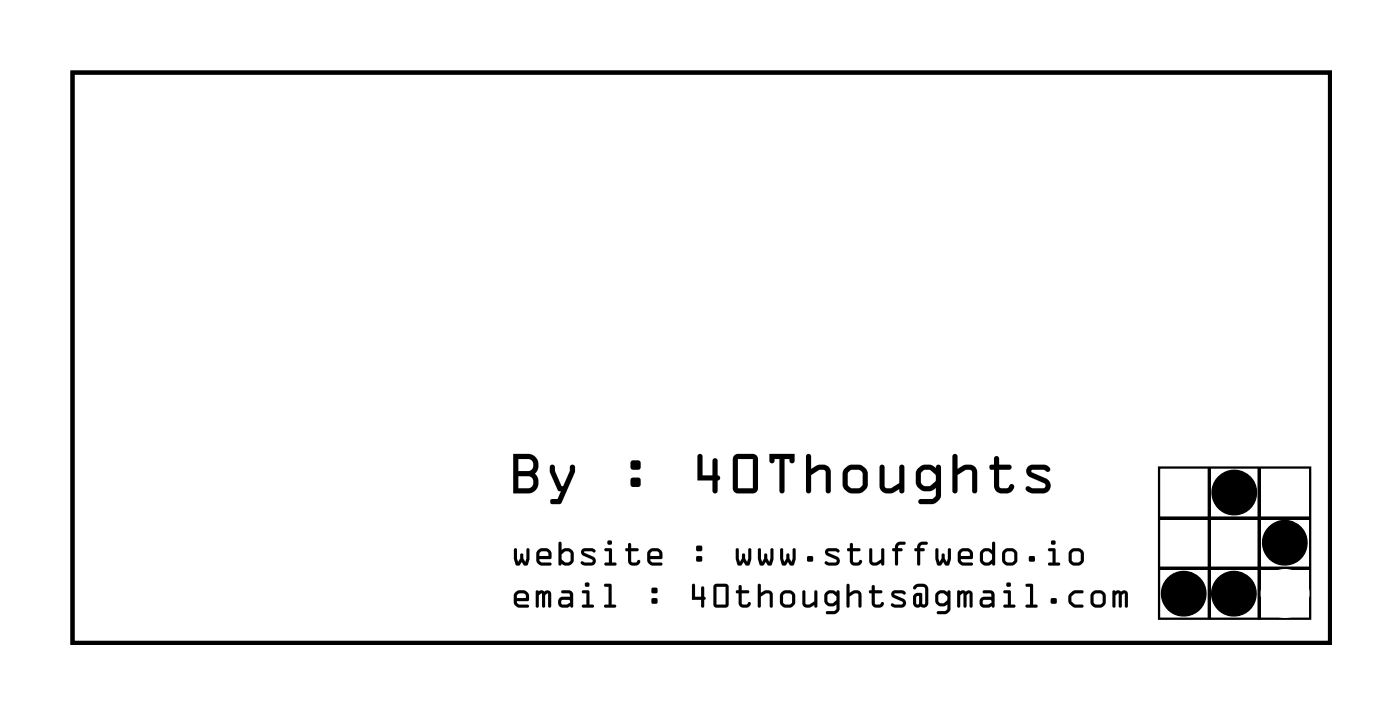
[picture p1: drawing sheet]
<svg xmlns="http://www.w3.org/2000/svg" width="70mm" height="36mm" viewBox="0 0 70 36" stroke-linecap="round" stroke-linejoin="round" font-family="sans-serif">
<path d="M3.6 3.6h63.1v28.6h-63.1z" fill="none" stroke="#000" stroke-width=".2"/>
<path d="M3.6 3.6h63.1v28.6h-63.1z" fill="none" stroke="#000" stroke-width=".05"/>
<g fill="#000">
<path d="M25.7 22.7h.8a.58 .58 0 0 1 .5 .4 .58 .58 0 0 1-.2 .6 .58 .58 0 0 1 .2 .6 .58 .58 0 0 1-.5 .4h-.8zM25.7 22.7v2h.8a.57 .57 0 0 0 .5-.4 .57 .57 0 0 0-.2-.6 .58 .58 0 0 0 .2-.6 .58 .58 0 0 0-.5-.4zM26 23.9v.6h.5a.31 .31 0 0 0 .2-.3 .31 .31 0 0 0-.2-.3zM26 23.9h.5a.31 .31 0 0 1 .2 .3 .31 .31 0 0 1-.2 .3h-.5zM26 23v.6h.5a.3 .3 0 0 0 .2-.3 .3 .3 0 0 0-.2-.3zM26 23h.5a.31 .31 0 0 1 .2 .3 .31 .31 0 0 1-.2 .3h-.5zM27.6 23.3l.2 .1v.2l.4 .8 .4-.8v-.2a.13 .13 0 0 1 .1-.1 .13 .13 0 0 1 .1 .1v.3l-.6 1.5-.5 .1-.1-.1v-.2h.4l.1-.4-.1-.1-.4-.8zM27.6 23.3v.4l.4 .8 .1 .1-.1 .4h-.4v.2l.1 .1 .5-.1 .6-1.5v-.3a.13 .13 0 0 0-.1-.1 .13 .13 0 0 0-.1 .1v.2l-.4 .8-.4-.8v-.2zM31.7 24h.4v.4h-.4zM31.7 24v.4h.4v-.4zM31.7 23.1h.4v.4h-.4zM31.7 23.1v.4h.4v-.4zM35 22.8h.2v1h.5v-.7a.13 .13 0 0 1 .2-.1 .13 .13 0 0 1 .1 .1v.7a.13 .13 0 0 1 .1 .2 .13 .13 0 0 1-.1 .1v.5a.13 .13 0 0 1-.1 .1 .13 .13 0 0 1-.2-.1v-.5h-.7zM35 22.8v1.3h.7v.5a.13 .13 0 0 0 .2 .1 .13 .13 0 0 0 .1-.1v-.5a.13 .13 0 0 0 .1-.1 .13 .13 0 0 0-.1-.2v-.7a.13 .13 0 0 0-.1-.1 .13 .13 0 0 0-.2 .1v.7h-.5v-1zM36.8 22.8l.2-.1h.8l.2 .2v1.6l-.2 .2h-.8l-.2-.1-.1-1.6zM36.8 22.8l-.1 .2 .1 1.6 .2 .1h.8l.2-.2v-1.6l-.2-.2h-.8zM37 23v1.5h.8v-1.5zM37 23h.8v1.5h-.8zM38.6 22.7h1.2v.4a.13 .13 0 0 1-.1 .1 .13 .13 0 0 1-.1-.1v-.1h-.3v1.6a.13 .13 0 0 1-.1 .1 .13 .13 0 0 1-.1-.1v-1.6h-.3v.1a.13 .13 0 0 1-.1 .1 .13 .13 0 0 1-.1-.1zM38.6 22.7v.4a.13 .13 0 0 0 .1 .1 .13 .13 0 0 0 .1-.1v-.1h.3v1.6a.13 .13 0 0 0 .1 .1 .13 .13 0 0 0 .1-.1v-1.6h.3v.1a.13 .13 0 0 0 .1 .1 .13 .13 0 0 0 .1-.1v-.4zM40.5 22.8h.2v.7a.58 .58 0 0 1 1 .2v.9a.13 .13 0 0 1-.2 .1 .13 .13 0 0 1-.1-.1v-.9l-.1-.2h-.2l-.4 .3v.8a.13 .13 0 0 1-.2 .1 .13 .13 0 0 1-.1-.1zM40.5 22.8l-.1 1.8a.13 .13 0 0 0 .1 .1 .13 .13 0 0 0 .2-.1v-.8l.4-.3h.2l.1 .2v.9a.13 .13 0 0 0 .1 .1 .13 .13 0 0 0 .2-.1v-.9a.5 .5 0 0 0-.8-.4l-.2 .2v-.7zM42.4 23.5l.3-.2h.4l.3 .2a1.02 1.02 0 0 1 .1 .8l-.1 .2-.2 .2h-.6l-.2-.1a1.05 1.05 0 0 1-.1-.9zM42.4 23.5l-.1 .2a1.05 1.05 0 0 0 .1 .9l.2 .1h.6l.2-.2 .1-.2a1.01 1.01 0 0 0-.1-.8l-.4-.2a.64 .64 0 0 0-.6 .2zM42.6 23.7l-.1 .7 .2 .1 .4-.1 .2-.1-.1-.6-.2-.2h-.3zM42.6 23.7l.1-.2h.3l.2 .2 .1 .6-.2 .1-.4 .1-.2-.1zM44.1 23.3l.2 .1 .1 1 .1 .1h.2l.4-.3v-.8a.13 .13 0 0 1 .1-.1 .13 .13 0 0 1 .2 .1v1.2a.13 .13 0 0 1-.2 .1 .13 .13 0 0 1-.1-.1v-.1a.58 .58 0 0 1-1-.1zM44.1 23.3v1.1a.5 .5 0 0 0 .7 .3l.3-.2v.1a.13 .13 0 0 0 .1 .1 .13 .13 0 0 0 .2-.1v-1.2a.13 .13 0 0 0-.2-.1 .13 .13 0 0 0-.1 .1v.8l-.4 .3h-.2l-.1-.1-.1-1zM46 23.5l.4-.2h.3l.2 .2a.13 .13 0 0 1 .1-.2 .13 .13 0 0 1 .2 .1l-.1 1.6-.3 .2-.6 .1a.14 .14 0 0 1-.2-.2 .13 .13 0 0 1 .2-.1h.6l.1-.1v-.5l-.3 .2h-.3l-.2-.2-.2-.2v-.5zM46 23.5l-.1 .2v.5l.2 .2 .2 .2h.3l.3-.2v.5l-.1 .1h-.6a.13 .13 0 0 0-.2 .1 .14 .14 0 0 0 .2 .2l.6-.1 .3-.2 .1-1.6a.13 .13 0 0 0-.2-.1 .13 .13 0 0 0-.1 .2l-.2-.2h-.3zM46.2 23.6v.6l.1 .1 .3 .1 .3-.3v-.3l-.2-.2-.3-.1zM46.2 23.6l.2-.1 .3 .1 .2 .2v.3l-.3 .3-.3-.1-.1-.1zM47.8 22.8h.2v.7a.58 .58 0 0 1 1 .2v.9a.13 .13 0 0 1-.1 .1 .13 .13 0 0 1-.2-.1v-.9l-.1-.2h-.2l-.4 .3v.8a.13 .13 0 0 1-.1 .1 .13 .13 0 0 1-.1-.1zM47.8 22.8v1.8a.13 .13 0 0 0 .1 .1 .13 .13 0 0 0 .1-.1v-.8l.4-.3h.2l.1 .2v.9a.13 .13 0 0 0 .2 .1 .13 .13 0 0 0 .1-.1v-.9a.5 .5 0 0 0-.7-.4l-.3 .2v-.7zM49.9 22.9h.2v.4h.5a.13 .13 0 0 1 .1 .1 .13 .13 0 0 1-.1 .1h-.5v.9l.1 .1 .4-.1a.14 .14 0 0 1 .1-.1 .14 .14 0 0 1 .2 .1 .54 .54 0 0 1-.6 .3 .54 .54 0 0 1-.5-.4v-.8h-.1l-.1-.1 .1-.1h.1zM49.9 22.9l-.1 .4h-.1l-.1 .1v.1h.2v.8a.54 .54 0 0 0 .5 .4 .54 .54 0 0 0 .6-.3 .15 .15 0 0 0-.2-.1 .15 .15 0 0 0-.1 .1l-.4 .1-.1-.1v-.9h.5a.13 .13 0 0 0 .1-.1 .13 .13 0 0 0-.1-.1h-.5v-.4zM51.6 23.4a.99 .99 0 0 1 1 0 .13 .13 0 0 1 0 .2 .13 .13 0 0 1-.1 0l-.2-.1h-.5l-.1 .1 .8 .4a.39 .39 0 0 1 .2 .4 .39 .39 0 0 1-.4 .3h-.5l-.3-.1a.13 .13 0 0 1 0-.2 .13 .13 0 0 1 .1 0l.7 .1 .1-.2v-.1l-.8-.3-.1-.3zM51.6 23.4l-.1 .2 .1 .3 .8 .3v.1l-.1 .2-.6-.1a.14 .14 0 0 0-.2 0 .14 .14 0 0 0 0 .2 .87 .87 0 0 0 1.2-.1v-.3l-.2-.2-.8-.4 .1-.1h.5a.17 .17 0 0 0 .2 .2 .17 .17 0 0 0 .2-.2l-.1-.1a.97 .97 0 0 0-1 0z"/>
<path d="M25.7 22.7h.8a.57 .57 0 0 1 .5 .4 .57 .57 0 0 1-.2 .6 .57 .57 0 0 1 .2 .6 .57 .57 0 0 1-.5 .4h-.8zM26 23.9v.6h.5a.31 .31 0 0 0 .2-.3 .31 .31 0 0 0-.2-.3zM26 23v.6h.5a.31 .31 0 0 0 .2-.3 .31 .31 0 0 0-.2-.3zM27.6 23.3l.2 .1v.2l.4 .8 .4-.8v-.2a.13 .13 0 0 1 .1-.1 .13 .13 0 0 1 .1 .1v.3l-.6 1.5-.5 .1-.1-.1v-.2h.4l.1-.4-.1-.1-.4-.8zM31.7 24h.4v.4h-.4zM31.7 23.1h.4v.4h-.4zM35 22.8h.2v1h.5v-.7a.13 .13 0 0 1 .2-.1 .13 .13 0 0 1 .1 .1v.7a.13 .13 0 0 1 .1 .2 .13 .13 0 0 1-.1 .1v.5a.13 .13 0 0 1-.1 .1 .13 .13 0 0 1-.2-.1v-.5h-.7zM36.8 22.8l.2-.1h.8l.2 .2v1.6l-.2 .2h-.8l-.2-.1-.1-1.6zM37 23v1.5h.8v-1.5zM38.6 22.7h1.2v.4a.13 .13 0 0 1-.1 .1 .13 .13 0 0 1-.1-.1v-.1h-.3v1.6a.13 .13 0 0 1-.1 .1 .13 .13 0 0 1-.1-.1v-1.6h-.3v.1a.13 .13 0 0 1-.1 .1 .13 .13 0 0 1-.1-.1zM40.5 22.8h.2v.7a.56 .56 0 0 1 .5-.2 .56 .56 0 0 1 .5 .4v.9a.13 .13 0 0 1-.2 .1 .13 .13 0 0 1-.1-.1v-.9l-.1-.2h-.2l-.4 .3v.8a.13 .13 0 0 1-.2 .1 .13 .13 0 0 1-.1-.1zM42.4 23.5v-.1a.64 .64 0 0 1 .7-.1l.3 .2a1.02 1.02 0 0 1 .1 .8l-.1 .2-.2 .2h-.6l-.2-.1a1.05 1.05 0 0 1-.1-.9zM42.6 23.7l-.1 .7 .2 .1 .4-.1 .2-.1-.1-.6-.2-.2h-.3zM44.1 23.3l.2 .1 .1 1 .1 .1h.2l.4-.3v-.8a.13 .13 0 0 1 .1-.1 .13 .13 0 0 1 .2 .1v1.2a.13 .13 0 0 1-.2 .1 .13 .13 0 0 1-.1-.1v-.1a.56 .56 0 0 1-.5 .2 .56 .56 0 0 1-.5-.3zM46 23.5l.4-.2h.3l.2 .2a.13 .13 0 0 1 .1-.2 .13 .13 0 0 1 .2 .1l-.1 1.6-.3 .2-.6 .1a.14 .14 0 0 1-.2-.2 .13 .13 0 0 1 .2-.1h.6l.1-.1v-.5l-.3 .2h-.3l-.2-.2-.2-.2v-.5zM46.2 23.6v.6l.1 .1 .3 .1 .3-.3v-.3l-.2-.2-.3-.1zM47.8 22.8h.2v.7a.56 .56 0 0 1 .6-.2 .56 .56 0 0 1 .4 .4v.9a.13 .13 0 0 1-.1 .1 .13 .13 0 0 1-.2-.1v-.9l-.1-.2h-.2l-.4 .3v.8a.13 .13 0 0 1-.1 .1 .13 .13 0 0 1-.1-.1zM49.9 22.9h.2v.4h.5a.13 .13 0 0 1 .1 .1 .13 .13 0 0 1-.1 .1h-.5v.9l.1 .1 .4-.1a.14 .14 0 0 1 .1-.1 .14 .14 0 0 1 .2 .1 .54 .54 0 0 1-.6 .3 .54 .54 0 0 1-.5-.4v-.8h-.1l-.1-.1 .1-.1h.1zM51.6 23.4a.99 .99 0 0 1 1 0 .15 .15 0 0 1 0 .3 .14 .14 0 0 1-.2-.1l-.6-.1-.1 .1 .8 .4a.39 .39 0 0 1 .2 .4 .39 .39 0 0 1-.4 .3h-.5l-.3-.1a.17 .17 0 0 1 .1-.2 .17 .17 0 0 1 .2 .1h.6v-.2v-.1l-.8-.3-.1-.3z"/>
<path d="M25.8 29.7l.2-.1 .4 .1 .1 .4-.6 .1 .1 .1h.5v.1l-.5 .1-.2-.1v-.2zM25.8 29.7v.5v.2l.2 .1 .5-.1v-.1h-.5l-.1-.1 .6-.1-.1-.4-.4-.1zM25.9 29.8v.2h.5l-.1-.3zM25.9 29.8l.4-.1 .1 .3h-.5zM26.9 29.6h.7v.8h-.1l-.1-.7-.1 .1v.6h-.1l-.1-.7-.1 .1v.6h-.1zM26.9 29.6v.8h.1v-.6l.1-.1 .1 .7h.1v-.6l.2-.1v.7h.1v-.6a.2 .2 0 0 0-.1-.2 .2 .2 0 0 0-.2 .1zM28.2 29.6h.4l.1 .2v.6h-.1l-.4 .1a.28 .28 0 0 1-.2-.3 .28 .28 0 0 1 .2-.3h.4v-.1l-.4-.1zM28.2 29.6v.1l.4 .1v.1h-.4a.28 .28 0 0 0-.2 .3 .28 .28 0 0 0 .2 .3l.4-.1h.1v-.6l-.1-.2zM28.2 30.1v.2l.4-.1-.1-.1zM28.2 30.1h.3l.1 .1-.4 .1zM29.2 29.6h.4v.7h.2l-.1 .1h-.5v-.1h.2v-.6h-.2zM29.2 29.6v.1h.2v.6h-.2v.1h.5l.1-.1h-.2v-.7zM29.3 29.3a.15 .15 0 0 1 .3 0 .15 .15 0 0 1-.3 0zM29.3 29.3a.15 .15 0 0 0 .3 0 .15 .15 0 0 0-.3 0zM30.3 29.3h.4v1h.2v.1h-.6v-.1h.2v-.9h-.2zM30.3 29.3v.1h.2v.9h-.2v.1h.6v-.1h-.2v-1zM32.7 30h.3v.2h-.3zM32.7 30v.2h.2v-.2zM32.7 29.5h.3v.2h-.3zM32.7 29.5v.2h.2v-.2zM34.7 29.3h.1l.1 .6h.3v-.5h.1v.5l.1 .1-.1 .4h-.1v-.3h-.5zM34.7 29.3v.8h.5v.3h.1l.1-.4-.1-.1v-.5h-.1v.5h-.3l-.1-.6zM35.8 29.3h.6l.1 .1v.9l-.1 .1-.5 .1-.1-.1zM35.8 29.3v1.1l.1 .1 .5-.1 .1-.1v-.9l-.1-.1zM35.9 29.4v.9h.5v-.9zM35.9 29.4h.5v.9h-.5zM37.1 29.3l.1 .1v.2h.3l.1 .1h-.1h-.3v.6l.4-.1a.19 .19 0 0 1-.2 .3l-.2-.1-.1-.1-.1-.6-.1-.1h.1zM37.1 29.3l-.1 .3h-.1l.1 .1v.5a.32 .32 0 0 0 .3 .3 .32 .32 0 0 0 .4-.2l-.1-.1-.2 .1h-.2v-.6h.4l-.1-.1h-.3v-.2zM38 29.3h.1l.1 .4a.35 .35 0 0 1 .6 .1l-.1 .6h-.1v-.6l-.2-.1-.2 .2-.1 .5h-.1zM38 29.3v1.1h.1l.1-.5 .3-.2 .1 .1v.6h.1l.1-.6a.3 .3 0 0 0-.5-.2l-.1 .1-.1-.4zM39.1 30a.45 .45 0 0 1 .9 0 .45 .45 0 0 1-.9 0zM39.1 30a.45 .45 0 0 0 .9 0 .45 .45 0 0 0-.9 0zM39.3 29.8v.4l.3 .1 .1-.1v-.4l-.1-.1zM39.3 29.8l.3-.1 .1 .1v.4l-.1 .1-.3-.1zM40.3 29.6h.1v.7h.2l.2-.2v-.5h.2v.8h-.1l-.1-.1a.35 .35 0 0 1-.6-.1zM40.3 29.6l-.1 .6a.3 .3 0 0 0 .5 .2l.1-.1 .1 .1h.1v-.8h-.2v.5l-.3 .2-.1-.1v-.6zM41.4 29.7l.2-.1 .3 .1 .1-.1h.1v.9l-.2 .3-.5-.1 .1-.1h.4v-.3l-.2 .1-.3-.1-.1-.2zM41.4 29.7l-.1 .4 .1 .2 .3 .1 .2-.1v.3h-.4l-.1 .1 .5 .1 .2-.3v-.9h-.1l-.1 .1-.3-.1zM41.5 29.8v.3l.1 .1h.2l.1-.1v-.2l-.1-.1zM41.5 29.8h.3l.1 .1v.2l-.1 .1h-.2l-.1-.1zM42.5 29.3h.1v.4a.35 .35 0 0 1 .6 .1v.6h-.1l-.1-.6-.1-.1-.3 .2v.5h-.1zM42.5 29.3v1.1h.1v-.5l.4-.2v.1l.1 .6h.1v-.6a.3 .3 0 0 0-.4-.2l-.2 .1v-.4zM43.7 29.3l.2 .1v.2h.3v.1h-.3v.6l.4-.1a.19 .19 0 0 1-.2 .3l-.2-.1-.2-.1v-.6l-.1-.1h.1zM43.7 29.3v.3h-.1l.1 .1v.5a.32 .32 0 0 0 .3 .3 .32 .32 0 0 0 .3-.2l-.1-.1-.1 .1h-.2v-.6h.3v-.1h-.3v-.2zM44.7 29.6h.6l.1 .1v.1h-.6l.5 .2a.24 .24 0 0 1 .1 .3 .24 .24 0 0 1-.2 .2l-.4-.1-.1-.1v-.1l.5 .1 .1-.1-.5-.3-.1-.1zM44.7 29.6v.2l.1 .1 .5 .3-.1 .1-.5-.1v.1l.1 .1 .4 .1a.24 .24 0 0 0 .2-.2 .24 .24 0 0 0-.1-.3l-.5-.2h.6v-.1l-.1-.1zM45.9 29.3h.2a.38 .38 0 0 1 .4 .1l.1 .8-.1 .2h-.6l-.1-.1v-.4a.27 .27 0 0 1 .2-.2 .27 .27 0 0 1 .2 .1v.4l.1 .1 .1-.1v-.7l-.3-.1-.3 .1zM45.9 29.3l-.1 .2a.15 .15 0 0 0 .1 0 .15 .15 0 0 0 .2-.1l.3 .1v.7l-.1 .1-.1-.1v-.4a.29 .29 0 0 0-.4 .1v.3a.23 .23 0 0 0 .1 .2 .23 .23 0 0 0 .3 0h.2l.1-.1v-.9l-.2-.1zM46 29.9l-.1 .3 .1 .1 .1-.1v-.3zM46 29.9h.1v.3l-.1 .1-.1-.1zM47 29.7l.2-.1 .3 .1 .1-.1h.1v.9l-.2 .3-.5-.1v-.1h.4l.1-.3-.2 .1-.3-.1-.1-.2zM47 29.7l-.1 .4 .1 .2 .3 .1 .2-.1-.1 .3h-.4v.1l.5 .1 .2-.3v-.9h-.1l-.1 .1-.3-.1zM47.1 29.8v.3v.1h.2l.2-.1v-.2l-.2-.1zM47.1 29.8h.2l.2 .1v.2l-.2 .1h-.2l-.1-.1zM48 29.6h.7l.1 .8h-.2v-.7l-.1 .1v.6h-.2v-.7l-.1 .1-.1 .6h-.1zM48 29.6v.8h.1v-.6l.2-.1v.7h.2v-.6l.1-.1v.7h.1l.1-.6a.2 .2 0 0 0-.2-.2 .2 .2 0 0 0-.2 .1zM49.3 29.6h.4l.2 .2v.6h-.2l-.4 .1a.28 .28 0 0 1-.2-.3 .28 .28 0 0 1 .2-.3h.4v-.1l-.4-.1zM49.3 29.6v.1l.4 .1v.1h-.4a.28 .28 0 0 0-.2 .3 .28 .28 0 0 0 .2 .3l.4-.1h.2v-.6l-.2-.2zM49.3 30.1v.2l.4-.1v-.1zM49.3 30.1h.4v.1l-.4 .1zM50.3 29.6h.4v.7h.2v.1h-.6l.1-.1h.1v-.6h-.1zM50.3 29.6l.1 .1h.1v.6h-.1l-.1 .1h.6v-.1h-.2v-.7zM50.5 29.3a.12 .12 0 0 1 .2 0 .12 .12 0 0 1-.2 0zM50.5 29.3a.12 .12 0 0 0 .2 0 .12 .12 0 0 0-.2 0zM51.4 29.3h.4v1h.2v.1h-.6l.1-.1h.1v-.9h-.1zM51.4 29.3l.1 .1h.2v.9h-.2l-.1 .1h.6v-.1h-.2v-1zM52.7 30h.3v.2h-.3zM52.7 30v.2h.3v-.2zM53.6 29.7l.3-.1h.4v.1h-.4l-.2 .2 .1 .3 .1 .1h.4v.1h-.5a.44 .44 0 0 1-.2-.7zM53.6 29.8v.1v.4l.3 .1h.4v-.1h-.4l-.2-.2v-.2l.2-.2h.4v-.1h-.4zM54.6 30a.45 .45 0 0 1 .9 0 .45 .45 0 0 1-.9 0zM54.7 30a.44 .44 0 0 0 .8 0 .44 .44 0 0 0-.8 0zM54.9 29.8v.4l.3 .1 .1-.1v-.4l-.1-.1zM54.9 29.8l.3-.1 .1 .1v.4l-.1 .1-.3-.1zM55.8 29.6h.7v.8h-.1v-.7l-.1 .1-.1 .6h-.1v-.7l-.2 .1v.6h-.1zM55.8 29.6v.8h.1v-.6l.2-.1v.7h.1l.1-.6 .1-.1v.7h.1l.1-.6a.2 .2 0 0 0-.2-.2 .2 .2 0 0 0-.2 .1z"/>
<path d="M25.8 29.7l.2-.1 .4 .1 .1 .4-.6 .1 .1 .1h.5v.1l-.5 .1-.2-.1v-.2zM25.9 29.8v.2h.5l-.1-.3zM26.9 29.6h.7v.8h-.1v-.7l-.2 .1v.6h-.1l-.1-.7-.1 .1v.6h-.1zM28.2 29.6h.4l.1 .2v.6l-.5 .1a.28 .28 0 0 1-.2-.3 .28 .28 0 0 1 .2-.3h.4v-.1l-.4-.1zM28.2 30.1v.2l.4-.1-.1-.1zM29.2 29.6h.4v.7h.2l-.1 .1h-.5v-.1h.2v-.6h-.2zM29.3 29.3a.15 .15 0 0 1 .3 0 .15 .15 0 0 1-.3 0zM30.3 29.3h.4v1h.2v.1h-.6v-.1h.2v-.9h-.2zM32.7 30h.2v.2h-.2zM32.7 29.5h.2v.2h-.2zM34.7 29.3h.1l.1 .6h.3v-.5h.1v.5l.1 .1-.1 .4h-.1v-.3h-.5zM35.8 29.3h.6l.1 .1v.9l-.1 .1-.5 .1-.1-.1zM35.9 29.4v.9h.5v-.9zM37.1 29.3l.1 .1v.2h.3l.1 .1h-.1h-.3v.6l.4-.1a.31 .31 0 0 1-.3 .3 .31 .31 0 0 1-.3-.3v-.5l-.1-.1h.1zM38 29.3h.1l.1 .4a.34 .34 0 0 1 .3-.1 .34 .34 0 0 1 .3 .2l-.1 .6h-.1v-.6l-.1-.1-.3 .2-.1 .5h-.1zM39.1 30a.45 .45 0 0 1 .9 0 .45 .45 0 0 1-.9 0zM39.3 29.8v.4l.3 .1 .1-.1v-.4l-.1-.1zM40.3 29.6h.1v.6l.1 .1 .3-.2v-.5h.2v.8h-.1l-.1-.1a.34 .34 0 0 1-.3 .2 .34 .34 0 0 1-.3-.3zM41.4 29.7l.2-.1 .3 .1 .1-.1h.1v.9l-.2 .3-.5-.1 .1-.1h.4v-.3l-.2 .1-.3-.1-.1-.2zM41.5 29.8v.3l.1 .1h.2l.1-.1v-.2l-.1-.1zM42.5 29.3h.1v.4a.34 .34 0 0 1 .3-.1 .34 .34 0 0 1 .3 .2v.6h-.1l-.1-.6v-.1l-.4 .2v.5h-.1zM43.7 29.3l.2 .1v.2h.3v.1h-.3v.6l.4-.1a.31 .31 0 0 1-.3 .3 .31 .31 0 0 1-.3-.3v-.5l-.1-.1h.1zM44.7 29.6h.6l.1 .1v.1h-.6l.5 .2a.24 .24 0 0 1 .1 .3 .24 .24 0 0 1-.2 .2l-.4-.1-.1-.1v-.1l.5 .1 .1-.1-.5-.3-.1-.1zM45.9 29.3h.4l.2 .1v.9l-.1 .1h-.5l-.1-.1v-.4a.27 .27 0 0 1 .2-.2 .27 .27 0 0 1 .2 .1v.4l.1 .1 .1-.1v-.7l-.4-.1a.1 .1 0 0 1-.1 .1 .1 .1 0 0 1-.1 0zM46 29.9l-.1 .3 .1 .1 .1-.1v-.3zM47 29.7l.2-.1 .3 .1 .1-.1h.1v.9l-.2 .3-.5-.1v-.1h.4l.1-.3-.2 .1-.3-.1-.1-.2zM47.1 29.8l-.1 .3 .1 .1h.2l.2-.1v-.2l-.2-.1zM48 29.6h.7l.1 .8h-.2v-.7l-.1 .1-.1 .6h-.1v-.7l-.1 .1-.1 .6h-.1zM49.3 29.6h.4l.2 .2v.6l-.6 .1a.28 .28 0 0 1-.2-.3 .28 .28 0 0 1 .2-.3h.4v-.1l-.4-.1zM49.3 30.1v.2l.4-.1v-.1zM50.3 29.6h.4v.7h.2v.1h-.6l.1-.1h.1v-.6h-.1zM50.5 29.3a.12 .12 0 0 1 .2 0 .12 .12 0 0 1-.2 0zM51.4 29.3h.4v1h.2v.1h-.6l.1-.1h.1v-.9h-.1zM52.7 30h.3v.2h-.3zM53.6 29.8l.3-.2h.4v.1h-.4l-.2 .2v.2l.2 .2h.4v.1l-.4 .1a.43 .43 0 0 1-.3-.7zM54.6 30a.45 .45 0 0 1 .9 0 .45 .45 0 0 1-.9 0zM54.9 29.8v.4l.3 .1 .1-.1v-.4l-.1-.1zM55.8 29.6h.7v.8h-.1v-.7l-.1 .1-.1 .6h-.1v-.7l-.2 .1v.6h-.1z"/>
<path d="M25.8 27.5h.1l.1 .7 .2-.5 .1 .5 .1-.7h.1l.1 .5-.2 .3h-.1l-.1-.1-.2 .1h-.1l-.1-.3zM25.8 27.5v.5l.1 .3h.1l.2-.1 .1 .1h.1l.2-.3-.1-.5h-.1l-.1 .7-.1-.5-.2 .5-.1-.7zM27 27.6l.2-.1 .4 .1v.4l-.6 .1 .2 .1h.4v.1h-.5l-.1-.1-.1-.1zM27 27.6l-.1 .5 .1 .1 .1 .1h.5v-.1h-.4l-.2-.1 .6-.1v-.4l-.4-.1zM27.1 27.7l-.1 .2h.5l-.1-.3zM27.1 27.7l.3-.1 .1 .3h-.5zM28 27.2h.2v.4l.3-.1 .3 .2v.4l-.2 .2h-.3l-.1-.1-.1 .1h-.1zM28 27.2v1.1h.1l.1-.1 .1 .1h.3l.2-.2-.1-.4-.2-.2-.3 .1v-.4zM28.2 27.8v.3l.1 .1 .3-.1v-.4l-.3-.1zM28.2 27.8l.1-.2 .3 .1v.4l-.2 .1-.2-.1zM29.2 27.5h.6l.1 .1-.1 .1h-.5l.4 .2a.24 .24 0 0 1 .2 .3 .24 .24 0 0 1-.3 .1h-.4l-.1-.1 .1-.1 .4 .1 .1-.1-.5-.3-.1-.1zM29.2 27.5l-.1 .2 .1 .1 .5 .3-.1 .1-.4-.1-.1 .1 .1 .1h.4a.24 .24 0 0 0 .3-.1 .24 .24 0 0 0-.2-.3l-.4-.2h.5l.1-.1-.1-.1zM30.3 27.5h.4v.7h.2v.1h-.6l.1-.1h.1v-.6h-.1zM30.3 27.5l.1 .1h.1v.6h-.1l-.1 .1h.6v-.1h-.2v-.7zM30.5 27.2a.12 .12 0 0 1 .2 0 .12 .12 0 0 1-.2 0zM30.5 27.2a.12 .12 0 0 0 .2 0 .12 .12 0 0 0-.2 0zM31.5 27.2l.1 .1v.2h.4v.1h-.4l.1 .6h.2l.2-.1a.18 .18 0 0 1 0 .2 .18 .18 0 0 1-.2 0h-.3l-.1-.1v-.6l-.1-.1h.1zM31.5 27.2v.3h-.1l.1 .1v.5a.32 .32 0 0 0 .3 .3 .32 .32 0 0 0 .3-.2l-.1-.1-.1 .1-.2-.1-.1-.5h.4v-.1h-.4v-.2zM32.5 27.6l.2-.1 .4 .1 .1 .4-.6 .1 .1 .1h.5v.1h-.5l-.2-.1v-.1zM32.5 27.6v.5v.1l.2 .1h.5v-.1h-.5l-.1-.1 .6-.1-.1-.4-.4-.1zM32.6 27.7v.2h.5l-.1-.3zM32.6 27.7l.4-.1 .1 .3h-.5zM34.9 27.9h.3v.2h-.3zM34.9 27.9v.2h.3v-.2zM34.9 27.4h.3v.2h-.3zM34.9 27.4v.2h.3v-.2zM36.9 27.5h.1l.1 .7 .2-.5 .2 .5v-.7h.2v.5l-.1 .3h-.2l-.1-.1-.1 .1h-.2l-.1-.3zM36.9 27.5v.5l.1 .3h.2l.1-.1 .1 .1h.2l.1-.3-.1-.5h-.1v.7l-.2-.5-.2 .5-.1-.7zM38 27.5h.2v.7l.2-.5 .2 .5v-.7h.2v.5l-.1 .3h-.2l-.1-.1-.1 .1h-.2l-.1-.3zM38 27.5v.5l.1 .3h.2l.1-.1 .1 .1h.2l.1-.3v-.5h-.2v.7l-.2-.5-.2 .5v-.7zM39.1 27.5h.2v.7l.2-.5 .2 .5v-.7h.2v.5l-.1 .3h-.2l-.1-.1-.1 .1h-.2l-.1-.3zM39.1 27.5v.5l.1 .3h.2l.1-.1 .1 .1h.2l.1-.3v-.5h-.1l-.1 .7-.2-.5-.2 .5v-.7zM40.5 27.9h.3v.2h-.3zM40.5 27.9v.2h.3v-.2zM41.4 27.5h.6l.1 .1v.1h-.6l.5 .2a.24 .24 0 0 1 .1 .3 .24 .24 0 0 1-.2 .1h-.4l-.1-.1v-.1l.5 .1 .1-.1-.6-.3v-.1zM41.4 27.5v.2v.1l.6 .3-.1 .1-.5-.1v.1l.1 .1h.4a.24 .24 0 0 0 .2-.1 .24 .24 0 0 0-.1-.3l-.5-.2h.6v-.1l-.1-.1zM42.6 27.2l.2 .1v.2h.3l.1 .1h-.1h-.3v.6h.2l.2-.1a.18 .18 0 0 1 0 .2 .18 .18 0 0 1-.2 0h-.2l-.2-.1v-.6l-.1-.1h.1zM42.6 27.2v.3h-.1l.1 .1v.5a.32 .32 0 0 0 .3 .3 .32 .32 0 0 0 .3-.2v-.1l-.2 .1-.2-.1v-.5h.3v-.1h-.3v-.2zM43.6 27.5h.1v.6l.2 .1 .3-.2v-.5h.1v.8h-.1v-.1a.35 .35 0 0 1-.6-.1zM43.6 27.5v.6a.3 .3 0 0 0 .4 .2l.2-.1v.1h.1v-.8h-.1v.5l-.4 .2-.1-.1v-.6zM45 27.2l.2-.1 .2 .1-.4 .2v.1l.3 .1h-.3v.7h-.1v-.7l-.2-.1h.2zM45 27.2l-.1 .3h-.2l.2 .1v.7h.1v-.7h.3l-.3-.1v-.1l.4-.2-.2-.1zM46.1 27.2l.2-.1 .2 .1-.3 .2-.1 .1 .3 .1h-.3v.7h-.1v-.7l-.2-.1h.2zM46.1 27.2l-.1 .3h-.2l.2 .1v.7h.1v-.7h.3l-.3-.1 .1-.1 .3-.2-.2-.1zM46.9 27.5h.2v.7l.2-.5 .2 .5v-.7h.2v.5l-.1 .3h-.2l-.1-.1-.1 .1h-.2l-.1-.3zM46.9 27.5v.5l.1 .3h.2l.1-.1 .1 .1h.2l.1-.3v-.5h-.2v.7l-.2-.5-.2 .5v-.7zM48.1 27.6l.2-.1 .4 .1 .1 .4-.6 .1 .1 .1h.4l.1 .1h-.5l-.2-.1-.1-.1zM48.1 27.6l-.1 .5 .1 .1 .2 .1h.5l-.1-.1h-.4l-.1-.1 .6-.1-.1-.4-.4-.1zM48.2 27.7v.2h.4l-.1-.3zM48.2 27.7l.3-.1 .1 .3h-.4zM49.2 27.6l.2-.1 .3 .1 .1-.4h.1v1.1l-.2-.1-.3 .1-.2-.1-.1-.1zM49.2 27.6l-.1 .5 .1 .1 .2 .1 .3-.1 .2 .1v-1.1h-.1l-.1 .4-.3-.1zM49.3 27.7v.4l.3 .1 .1-.2v-.2l-.1-.2zM49.3 27.7l.3-.1 .1 .2v.2l-.1 .2-.3-.1zM50.2 27.9a.45 .45 0 0 1 .9 0 .45 .45 0 0 1-.9 0zM50.2 27.9a.45 .45 0 0 0 .9 0 .45 .45 0 0 0-.9 0zM50.4 27.7v.4l.4 .1 .1-.1-.1-.4-.1-.1zM50.4 27.7l.3-.1 .1 .1 .1 .4-.1 .1-.4-.1zM51.6 27.9h.3v.2h-.3zM51.6 27.9v.2h.3v-.2zM52.6 27.5h.3v.7h.2v.1h-.5v-.1h.2v-.6h-.2zM52.6 27.5v.1h.2v.6h-.2v.1h.5v-.1h-.2v-.7zM52.7 27.2a.12 .12 0 0 1 .2 0 .12 .12 0 0 1-.2 0zM52.7 27.2a.12 .12 0 0 0 .2 0 .12 .12 0 0 0-.2 0zM53.6 27.9a.44 .44 0 0 1 .8 0 .44 .44 0 0 1-.8 0zM53.6 27.9a.44 .44 0 0 0 .8 0 .44 .44 0 0 0-.8 0zM53.8 27.7v.4l.3 .1 .1-.1v-.4l-.1-.1zM53.8 27.7l.3-.1 .1 .1v.4l-.1 .1-.3-.1z"/>
<path d="M25.8 27.5h.1l.1 .7 .2-.5 .1 .5 .1-.7h.2l-.1 .8h-.2l-.1-.1-.2 .1h-.1a.83 .83 0 0 1-.1-.8zM27 27.6l.2-.1 .4 .1v.4l-.6 .1 .2 .1h.4v.1h-.5l-.1-.1-.1-.1zM27.1 27.7l-.1 .2h.5l-.1-.3zM28 27.2h.2v.4l.3-.1 .2 .2 .1 .4-.2 .2h-.3l-.1-.1-.1 .1h-.1zM28.2 27.8v.3l.2 .1 .2-.1v-.4l-.3-.1zM29.2 27.5h.6l.1 .1-.1 .1h-.5l.4 .2a.24 .24 0 0 1 .2 .3 .24 .24 0 0 1-.3 .1h-.4l-.1-.1 .1-.1 .4 .1 .1-.1-.5-.3-.1-.1zM30.3 27.5h.4v.7h.2v.1h-.6l.1-.1h.1v-.6h-.1zM30.5 27.2a.12 .12 0 0 1 .2 0 .12 .12 0 0 1-.2 0zM31.5 27.2l.1 .1v.2h.4v.1h-.4l.1 .6 .4-.1a.31 .31 0 0 1-.3 .3 .31 .31 0 0 1-.3-.3v-.5l-.1-.1h.1zM32.5 27.6l.2-.1 .4 .1 .1 .4-.6 .1 .1 .1h.5v.1h-.5l-.2-.1v-.1zM32.6 27.7v.2h.5l-.1-.3zM34.9 27.9h.3v.2h-.3zM34.9 27.4h.3v.2h-.3zM36.9 27.5h.1l.1 .7 .2-.5 .2 .5v-.7h.2l-.1 .8h-.2l-.1-.1-.1 .1h-.2a.83 .83 0 0 1-.1-.8zM38 27.5h.2v.7l.2-.5 .2 .5v-.7h.2l-.1 .8h-.2l-.1-.1-.1 .1h-.2a.83 .83 0 0 1-.1-.8zM39.1 27.5h.2v.7l.2-.5 .2 .5 .1-.7h.1l-.1 .8h-.2l-.1-.1-.1 .1h-.2a.83 .83 0 0 1-.1-.8zM40.5 27.9h.3v.2h-.3zM41.4 27.5h.6l.1 .1v.1h-.6l.5 .2a.24 .24 0 0 1 .1 .3 .24 .24 0 0 1-.2 .1h-.4l-.1-.1v-.1l.5 .1 .1-.1-.6-.3v-.1zM42.6 27.2l.2 .1v.2h.3l.1 .1h-.1h-.3v.6l.4-.1a.31 .31 0 0 1-.3 .3 .31 .31 0 0 1-.3-.3v-.5l-.1-.1h.1zM43.6 27.5h.1v.6l.1 .1 .4-.2v-.5h.1v.8h-.1v-.1a.34 .34 0 0 1-.3 .2 .34 .34 0 0 1-.3-.3zM45 27.2l.2-.1 .2 .1-.4 .2v.1l.3 .1h-.3v.7h-.1v-.7l-.2-.1h.2zM46.1 27.2l.2-.1 .2 .1-.3 .2-.1 .1 .3 .1h-.3v.7h-.1v-.7l-.2-.1h.2zM46.9 27.5h.2v.7l.2-.5 .2 .5v-.7h.2l-.1 .8h-.2l-.1-.1-.1 .1h-.2a.83 .83 0 0 1-.1-.8zM48.1 27.6l.2-.1 .4 .1 .1 .4-.6 .1 .1 .1h.4l.1 .1h-.5l-.2-.1-.1-.1zM48.2 27.7v.2h.4l-.1-.3zM49.2 27.6l.2-.1 .3 .1 .1-.4h.1v1.1l-.2-.1-.3 .1-.2-.1-.1-.1zM49.3 27.7v.4l.3 .1 .1-.2v-.2l-.1-.2zM50.2 27.9a.45 .45 0 0 1 .9 0 .45 .45 0 0 1-.9 0zM50.4 27.7v.4l.4 .1 .1-.1-.1-.4-.1-.1zM51.6 27.9h.3v.2h-.3zM52.6 27.5h.3v.7h.2v.1h-.5v-.1h.2v-.6h-.2zM52.7 27.2a.12 .12 0 0 1 .2 0 .12 .12 0 0 1-.2 0zM53.6 27.9a.44 .44 0 0 1 .8 0 .44 .44 0 0 1-.8 0zM53.8 27.7v.4l.3 .1 .1-.1v-.4l-.1-.1z"/>
<path d="M58.1 28.4h7.6v.2h-7.6zM58.1 28.4v.1h7.6v-.1z"/>
<path d="M58.1 25.9h7.6v.1h-7.6zM58.1 25.9v.1h7.6v-.1z"/>
<path d="M58.3 29.8a1.08 1.08 0 0 0 2.1 0 1.08 1.08 0 0 0-2.1 0zM58.2 29.8a1.15 1.15 0 0 1 2.3 0 1.15 1.15 0 0 1-2.3 0z"/>
<path d="M60.6 23.4h.1v7.6h-.1zM60.6 23.4v7.6h.1v-7.6z"/>
<path d="M60.8 29.8a1.1 1.1 0 0 0 2.2 0 1.1 1.1 0 0 0-2.2 0zM60.7 29.8a1.15 1.15 0 0 1 2.3 0 1.15 1.15 0 0 1-2.3 0z"/>
<path d="M60.8 24.7a1.1 1.1 0 0 0 2.2 0 1.1 1.1 0 0 0-2.2 0zM60.7 24.7a1.15 1.15 0 0 1 2.3 0 1.15 1.15 0 0 1-2.3 0z"/>
<path d="M63.1 23.4h.1v7.6h-.1zM63.1 23.4v7.6h.1v-7.6z"/>
<path d="M63.3 27.2a1.1 1.1 0 0 0 2.2 0 1.1 1.1 0 0 0-2.2 0zM63.3 27.2a1.15 1.15 0 0 1 2.3 0 1.15 1.15 0 0 1-2.3 0z"/>
<path d="M63.4 29.8a1.08 1.08 0 0 0 2.1 0 1.08 1.08 0 0 0-2.1 0zM63.3 29.8a1.15 1.15 0 0 1 2.3 0 1.15 1.15 0 0 1-2.3 0z"/>
<circle cx="59.4" cy="29.8" r="1.12"/>
<circle cx="61.9" cy="29.8" r="1.12"/>
<circle cx="61.9" cy="24.7" r="1.12"/>
<circle cx="64.4" cy="27.2" r="1.12"/>
<circle cx="64.4" cy="29.8" r="1.12"/>
</g>
<path d="M58.1 23.4h7.6v7.6h-7.6z" fill="none" stroke="#000" stroke-width=".11"/>
<path d="M58.1 28.5h7.6M58.1 26h7.6M60.6 23.4v7.6M63.1 23.4v7.6" fill="none" stroke="#000" stroke-width=".14"/>
<circle cx="6" cy="29.7" r="1.1" fill="#fff"/>
<circle cx="6" cy="29.7" r="1.1" fill="none" stroke="#fff" stroke-width=".25"/>
<circle cx="64.4" cy="5.6" r="1.1" fill="#fff"/>
<circle cx="64.4" cy="5.6" r="1.1" fill="none" stroke="#fff" stroke-width=".25"/>
<circle cx="25.1" cy="13.2" r=".53" fill="#fff"/>
<circle cx="25.1" cy="13.2" r=".53" fill="none" stroke="#fff" stroke-width=".51"/>
<path d="M24.6 12.1l-.2 .5v1.3a.66 .66 0 0 0 .7 .7 .66 .66 0 0 0 .6-.7v-1.3a.66 .66 0 0 0-.4-.6 .66 .66 0 0 0-.7 .1zM24.7 13.2a.41 .41 0 0 1 .8 0 .41 .41 0 0 1-.8 0z" fill="#fff"/>
<g fill="none" stroke="#fff" stroke-width=".25">
<path d="M24.6 12.1a.66 .66 0 0 1 .7-.1 .66 .66 0 0 1 .4 .6v1.3a.66 .66 0 0 1-.6 .7 .66 .66 0 0 1-.7-.7v-1.3z"/>
<circle cx="25.1" cy="13.2" r=".41"/>
</g>
<circle cx="27.6" cy="13.2" r=".53" fill="#fff"/>
<circle cx="27.6" cy="13.2" r=".53" fill="none" stroke="#fff" stroke-width=".51"/>
<path d="M27.1 12.1l-.2 .5v1.3a.66 .66 0 0 0 .7 .7 .66 .66 0 0 0 .7-.7v-1.3a.66 .66 0 0 0-.4-.6 .66 .66 0 0 0-.8 .1zM27.2 13.2a.41 .41 0 0 1 .8 0 .41 .41 0 0 1-.8 0z" fill="#fff"/>
<g fill="none" stroke="#fff" stroke-width=".25">
<path d="M27.1 12.1a.66 .66 0 0 1 .8-.1 .66 .66 0 0 1 .4 .6v1.3a.66 .66 0 0 1-.7 .7 .66 .66 0 0 1-.7-.7v-1.3z"/>
<circle cx="27.6" cy="13.2" r=".41"/>
</g>
<circle cx="30.1" cy="13.2" r=".53" fill="#fff"/>
<circle cx="30.1" cy="13.2" r=".53" fill="none" stroke="#fff" stroke-width=".51"/>
<path d="M29.7 12.1l-.2 .5v1.3a.66 .66 0 0 0 .6 .7 .66 .66 0 0 0 .7-.7v-1.3a.66 .66 0 0 0-.4-.6 .66 .66 0 0 0-.7 .1zM29.7 13.2a.45 .45 0 0 1 .9 0 .45 .45 0 0 1-.9 0z" fill="#fff"/>
<g fill="none" stroke="#fff" stroke-width=".25">
<path d="M29.7 12.1a.66 .66 0 0 1 .7-.1 .66 .66 0 0 1 .4 .6v1.3a.66 .66 0 0 1-.7 .7 .66 .66 0 0 1-.6-.7v-1.3z"/>
<circle cx="30.1" cy="13.2" r=".41"/>
</g>
<circle cx="32.7" cy="13.2" r=".53" fill="#fff"/>
<circle cx="32.7" cy="13.2" r=".53" fill="none" stroke="#fff" stroke-width=".51"/>
<path d="M32.2 12.1l-.2 .5v1.3a.66 .66 0 0 0 .7 .7 .66 .66 0 0 0 .6-.7v-1.3a.66 .66 0 0 0-.4-.6 .66 .66 0 0 0-.7 .1zM32.3 13.2a.41 .41 0 0 1 .8 0 .41 .41 0 0 1-.8 0z" fill="#fff"/>
<g fill="none" stroke="#fff" stroke-width=".25">
<path d="M32.2 12.1a.66 .66 0 0 1 .7-.1 .66 .66 0 0 1 .4 .6v1.3a.66 .66 0 0 1-.6 .7 .66 .66 0 0 1-.7-.7v-1.3z"/>
<circle cx="32.7" cy="13.2" r=".41"/>
</g>
<circle cx="35.2" cy="13.2" r=".53" fill="#fff"/>
<circle cx="35.2" cy="13.2" r=".53" fill="none" stroke="#fff" stroke-width=".51"/>
<path d="M34.8 12.1l-.2 .5v1.3a.66 .66 0 0 0 .6 .7 .66 .66 0 0 0 .7-.7v-1.3a.66 .66 0 0 0-.4-.6 .66 .66 0 0 0-.7 .1zM34.8 13.2a.41 .41 0 0 1 .8 0 .41 .41 0 0 1-.8 0z" fill="#fff"/>
<g fill="none" stroke="#fff" stroke-width=".25">
<path d="M34.8 12.1a.66 .66 0 0 1 .7-.1 .66 .66 0 0 1 .4 .6v1.3a.66 .66 0 0 1-.7 .7 .66 .66 0 0 1-.6-.7v-1.3z"/>
<circle cx="35.2" cy="13.2" r=".41"/>
</g>
<circle cx="37.8" cy="13.2" r=".53" fill="#fff"/>
<circle cx="37.8" cy="13.2" r=".53" fill="none" stroke="#fff" stroke-width=".51"/>
<path d="M37.3 12.1l-.2 .5v1.3a.66 .66 0 0 0 .7 .7 .66 .66 0 0 0 .6-.7v-1.3a.66 .66 0 0 0-.4-.6 .66 .66 0 0 0-.7 .1zM37.4 13.2a.41 .41 0 0 1 .8 0 .41 .41 0 0 1-.8 0z" fill="#fff"/>
<g fill="none" stroke="#fff" stroke-width=".25">
<path d="M37.3 12.1a.66 .66 0 0 1 .7-.1 .66 .66 0 0 1 .4 .6v1.3a.66 .66 0 0 1-.6 .7 .66 .66 0 0 1-.7-.7v-1.3z"/>
<circle cx="37.8" cy="13.2" r=".41"/>
</g>
<circle cx="40.3" cy="13.2" r=".53" fill="#fff"/>
<circle cx="40.3" cy="13.2" r=".53" fill="none" stroke="#fff" stroke-width=".51"/>
<path d="M39.8 12.1l-.2 .5v1.3a.66 .66 0 0 0 .7 .7 .66 .66 0 0 0 .7-.7v-1.3a.66 .66 0 0 0-.4-.6 .66 .66 0 0 0-.8 .1zM39.9 13.2a.41 .41 0 0 1 .8 0 .41 .41 0 0 1-.8 0z" fill="#fff"/>
<g fill="none" stroke="#fff" stroke-width=".25">
<path d="M39.8 12.1a.66 .66 0 0 1 .8-.1 .66 .66 0 0 1 .4 .6v1.3a.66 .66 0 0 1-.7 .7 .66 .66 0 0 1-.7-.7v-1.3z"/>
<circle cx="40.3" cy="13.2" r=".41"/>
</g>
<circle cx="42.8" cy="13.2" r=".53" fill="#fff"/>
<circle cx="42.8" cy="13.2" r=".53" fill="none" stroke="#fff" stroke-width=".51"/>
<path d="M42.4 12.1l-.2 .5v1.3a.66 .66 0 0 0 .6 .7 .66 .66 0 0 0 .7-.7v-1.3a.66 .66 0 0 0-.4-.6 .66 .66 0 0 0-.7 .1zM42.4 13.2a.45 .45 0 0 1 .9 0 .45 .45 0 0 1-.9 0z" fill="#fff"/>
<g fill="none" stroke="#fff" stroke-width=".25">
<path d="M42.4 12.1a.66 .66 0 0 1 .7-.1 .66 .66 0 0 1 .4 .6v1.3a.66 .66 0 0 1-.7 .7 .66 .66 0 0 1-.6-.7v-1.3z"/>
<circle cx="42.8" cy="13.2" r=".41"/>
</g>
<circle cx="45.4" cy="13.2" r=".53" fill="#fff"/>
<circle cx="45.4" cy="13.2" r=".53" fill="none" stroke="#fff" stroke-width=".51"/>
<path d="M44.9 12.1l-.2 .5v1.3a.66 .66 0 0 0 .7 .7 .66 .66 0 0 0 .6-.7v-1.3a.66 .66 0 0 0-.4-.6 .66 .66 0 0 0-.7 .1zM45 13.2a.41 .41 0 0 1 .8 0 .41 .41 0 0 1-.8 0z" fill="#fff"/>
<g fill="none" stroke="#fff" stroke-width=".25">
<path d="M44.9 12.1a.66 .66 0 0 1 .7-.1 .66 .66 0 0 1 .4 .6v1.3a.66 .66 0 0 1-.6 .7 .66 .66 0 0 1-.7-.7v-1.3z"/>
<circle cx="45.4" cy="13.2" r=".41"/>
</g>
<circle cx="47.9" cy="13.2" r=".53" fill="#fff"/>
<circle cx="47.9" cy="13.2" r=".53" fill="none" stroke="#fff" stroke-width=".51"/>
<path d="M47.5 12.1l-.2 .5v1.3a.66 .66 0 0 0 .6 .7 .66 .66 0 0 0 .7-.7v-1.3a.66 .66 0 0 0-.4-.6 .66 .66 0 0 0-.7 .1zM47.5 13.2a.41 .41 0 0 1 .8 0 .41 .41 0 0 1-.8 0z" fill="#fff"/>
<g fill="none" stroke="#fff" stroke-width=".25">
<path d="M47.5 12.1a.66 .66 0 0 1 .7-.1 .66 .66 0 0 1 .4 .6v1.3a.66 .66 0 0 1-.7 .7 .66 .66 0 0 1-.6-.7v-1.3z"/>
<circle cx="47.9" cy="13.2" r=".41"/>
</g>
<circle cx="50.5" cy="13.2" r=".53" fill="#fff"/>
<circle cx="50.5" cy="13.2" r=".53" fill="none" stroke="#fff" stroke-width=".51"/>
<path d="M50 12.1l-.2 .5v1.3a.66 .66 0 0 0 .7 .7 .66 .66 0 0 0 .6-.7v-1.3a.66 .66 0 0 0-.4-.6 .66 .66 0 0 0-.7 .1zM50.1 13.2a.41 .41 0 0 1 .8 0 .41 .41 0 0 1-.8 0z" fill="#fff"/>
<g fill="none" stroke="#fff" stroke-width=".25">
<path d="M50 12.1a.66 .66 0 0 1 .7-.1 .66 .66 0 0 1 .4 .6v1.3a.66 .66 0 0 1-.6 .7 .66 .66 0 0 1-.7-.7v-1.3z"/>
<circle cx="50.5" cy="13.2" r=".41"/>
</g>
<circle cx="53" cy="13.2" r=".53" fill="#fff"/>
<circle cx="53" cy="13.2" r=".53" fill="none" stroke="#fff" stroke-width=".51"/>
<path d="M52.5 12.1l-.2 .5v1.3a.66 .66 0 0 0 .7 .7 .66 .66 0 0 0 .7-.7v-1.3a.66 .66 0 0 0-.4-.6 .66 .66 0 0 0-.8 .1zM52.6 13.2a.41 .41 0 0 1 .8 0 .41 .41 0 0 1-.8 0z" fill="#fff"/>
<g fill="none" stroke="#fff" stroke-width=".25">
<path d="M52.5 12.1a.66 .66 0 0 1 .8-.1 .66 .66 0 0 1 .4 .6v1.3a.66 .66 0 0 1-.7 .7 .66 .66 0 0 1-.7-.7v-1.3z"/>
<circle cx="53" cy="13.2" r=".41"/>
</g>
<circle cx="55.5" cy="13.2" r=".53" fill="#fff"/>
<circle cx="55.5" cy="13.2" r=".53" fill="none" stroke="#fff" stroke-width=".51"/>
<path d="M55.1 12.1l-.2 .5v1.3a.66 .66 0 0 0 .6 .7 .66 .66 0 0 0 .7-.7v-1.3a.66 .66 0 0 0-.4-.6 .66 .66 0 0 0-.7 .1zM55.1 13.2a.45 .45 0 0 1 .9 0 .45 .45 0 0 1-.9 0z" fill="#fff"/>
<g fill="none" stroke="#fff" stroke-width=".25">
<path d="M55.1 12.1a.66 .66 0 0 1 .7-.1 .66 .66 0 0 1 .4 .6v1.3a.66 .66 0 0 1-.7 .7 .66 .66 0 0 1-.6-.7v-1.3z"/>
<circle cx="55.5" cy="13.2" r=".41"/>
</g>
<circle cx="58.1" cy="13.2" r=".53" fill="#fff"/>
<circle cx="58.1" cy="13.2" r=".53" fill="none" stroke="#fff" stroke-width=".51"/>
<path d="M57.6 12.1l-.2 .5v1.3a.66 .66 0 0 0 .7 .7 .66 .66 0 0 0 .6-.7v-1.3a.66 .66 0 0 0-.4-.6 .66 .66 0 0 0-.7 .1zM57.7 13.2a.41 .41 0 0 1 .8 0 .41 .41 0 0 1-.8 0z" fill="#fff"/>
<g fill="none" stroke="#fff" stroke-width=".25">
<path d="M57.6 12.1a.66 .66 0 0 1 .7-.1 .66 .66 0 0 1 .4 .6v1.3a.66 .66 0 0 1-.6 .7 .66 .66 0 0 1-.7-.7v-1.3z"/>
<circle cx="58.1" cy="13.2" r=".41"/>
</g>
<circle cx="58.1" cy="20.9" r=".53" fill="#fff"/>
<circle cx="58.1" cy="20.9" r=".53" fill="none" stroke="#fff" stroke-width=".51"/>
<path d="M57.6 19.7l-.2 .5v1.3a.66 .66 0 0 0 .7 .7 .66 .66 0 0 0 .6-.7v-1.3a.66 .66 0 0 0-.4-.6 .66 .66 0 0 0-.7 .1zM57.7 20.9a.41 .41 0 0 1 .8 0 .41 .41 0 0 1-.8 0z" fill="#fff"/>
<g fill="none" stroke="#fff" stroke-width=".25">
<path d="M57.6 19.7a.66 .66 0 0 1 .7-.1 .66 .66 0 0 1 .4 .6v1.3a.66 .66 0 0 1-.6 .7 .66 .66 0 0 1-.7-.7v-1.3z"/>
<circle cx="58.1" cy="20.9" r=".41"/>
</g>
<circle cx="55.5" cy="20.9" r=".53" fill="#fff"/>
<circle cx="55.5" cy="20.9" r=".53" fill="none" stroke="#fff" stroke-width=".51"/>
<path d="M55.1 19.7l-.2 .5v1.3a.66 .66 0 0 0 .6 .7 .66 .66 0 0 0 .7-.7v-1.3a.66 .66 0 0 0-.4-.6 .66 .66 0 0 0-.7 .1zM55.1 20.9a.45 .45 0 0 1 .9 0 .45 .45 0 0 1-.9 0z" fill="#fff"/>
<g fill="none" stroke="#fff" stroke-width=".25">
<path d="M55.1 19.7a.66 .66 0 0 1 .7-.1 .66 .66 0 0 1 .4 .6v1.3a.66 .66 0 0 1-.7 .7 .66 .66 0 0 1-.6-.7v-1.3z"/>
<circle cx="55.5" cy="20.9" r=".41"/>
</g>
<circle cx="53" cy="20.9" r=".53" fill="#fff"/>
<circle cx="53" cy="20.9" r=".53" fill="none" stroke="#fff" stroke-width=".51"/>
<path d="M52.5 19.7l-.2 .5v1.3a.66 .66 0 0 0 .7 .7 .66 .66 0 0 0 .7-.7v-1.3a.66 .66 0 0 0-.4-.6 .66 .66 0 0 0-.8 .1zM52.6 20.9a.41 .41 0 0 1 .8 0 .41 .41 0 0 1-.8 0z" fill="#fff"/>
<g fill="none" stroke="#fff" stroke-width=".25">
<path d="M52.5 19.7a.66 .66 0 0 1 .8-.1 .66 .66 0 0 1 .4 .6v1.3a.66 .66 0 0 1-.7 .7 .66 .66 0 0 1-.7-.7v-1.3z"/>
<circle cx="53" cy="20.9" r=".41"/>
</g>
<circle cx="50.5" cy="20.9" r=".53" fill="#fff"/>
<circle cx="50.5" cy="20.9" r=".53" fill="none" stroke="#fff" stroke-width=".51"/>
<path d="M50 19.7l-.2 .5v1.3a.66 .66 0 0 0 .7 .7 .66 .66 0 0 0 .6-.7v-1.3a.66 .66 0 0 0-.4-.6 .66 .66 0 0 0-.7 .1zM50.1 20.9a.41 .41 0 0 1 .8 0 .41 .41 0 0 1-.8 0z" fill="#fff"/>
<g fill="none" stroke="#fff" stroke-width=".25">
<path d="M50 19.7a.66 .66 0 0 1 .7-.1 .66 .66 0 0 1 .4 .6v1.3a.66 .66 0 0 1-.6 .7 .66 .66 0 0 1-.7-.7v-1.3z"/>
<circle cx="50.5" cy="20.9" r=".41"/>
</g>
<circle cx="47.9" cy="20.9" r=".53" fill="#fff"/>
<circle cx="47.9" cy="20.9" r=".53" fill="none" stroke="#fff" stroke-width=".51"/>
<path d="M47.5 19.7l-.2 .5v1.3a.66 .66 0 0 0 .6 .7 .66 .66 0 0 0 .7-.7v-1.3a.66 .66 0 0 0-.4-.6 .66 .66 0 0 0-.7 .1zM47.5 20.9a.41 .41 0 0 1 .8 0 .41 .41 0 0 1-.8 0z" fill="#fff"/>
<g fill="none" stroke="#fff" stroke-width=".25">
<path d="M47.5 19.7a.66 .66 0 0 1 .7-.1 .66 .66 0 0 1 .4 .6v1.3a.66 .66 0 0 1-.7 .7 .66 .66 0 0 1-.6-.7v-1.3z"/>
<circle cx="47.9" cy="20.9" r=".41"/>
</g>
<circle cx="45.4" cy="20.9" r=".53" fill="#fff"/>
<circle cx="45.4" cy="20.9" r=".53" fill="none" stroke="#fff" stroke-width=".51"/>
<path d="M44.9 19.7l-.2 .5v1.3a.66 .66 0 0 0 .7 .7 .66 .66 0 0 0 .6-.7v-1.3a.66 .66 0 0 0-.4-.6 .66 .66 0 0 0-.7 .1zM45 20.9a.41 .41 0 0 1 .8 0 .41 .41 0 0 1-.8 0z" fill="#fff"/>
<g fill="none" stroke="#fff" stroke-width=".25">
<path d="M44.9 19.7a.66 .66 0 0 1 .7-.1 .66 .66 0 0 1 .4 .6v1.3a.66 .66 0 0 1-.6 .7 .66 .66 0 0 1-.7-.7v-1.3z"/>
<circle cx="45.4" cy="20.9" r=".41"/>
</g>
<circle cx="42.8" cy="20.9" r=".53" fill="#fff"/>
<circle cx="42.8" cy="20.9" r=".53" fill="none" stroke="#fff" stroke-width=".51"/>
<path d="M42.4 19.7l-.2 .5v1.3a.66 .66 0 0 0 .6 .7 .66 .66 0 0 0 .7-.7v-1.3a.66 .66 0 0 0-.4-.6 .66 .66 0 0 0-.7 .1zM42.4 20.9a.45 .45 0 0 1 .9 0 .45 .45 0 0 1-.9 0z" fill="#fff"/>
<g fill="none" stroke="#fff" stroke-width=".25">
<path d="M42.4 19.7a.66 .66 0 0 1 .7-.1 .66 .66 0 0 1 .4 .6v1.3a.66 .66 0 0 1-.7 .7 .66 .66 0 0 1-.6-.7v-1.3z"/>
<circle cx="42.8" cy="20.9" r=".41"/>
</g>
<circle cx="40.3" cy="20.9" r=".53" fill="#fff"/>
<circle cx="40.3" cy="20.9" r=".53" fill="none" stroke="#fff" stroke-width=".51"/>
<path d="M39.8 19.7l-.2 .5v1.3a.66 .66 0 0 0 .7 .7 .66 .66 0 0 0 .7-.7v-1.3a.66 .66 0 0 0-.4-.6 .66 .66 0 0 0-.8 .1zM39.9 20.9a.41 .41 0 0 1 .8 0 .41 .41 0 0 1-.8 0z" fill="#fff"/>
<g fill="none" stroke="#fff" stroke-width=".25">
<path d="M39.8 19.7a.66 .66 0 0 1 .8-.1 .66 .66 0 0 1 .4 .6v1.3a.66 .66 0 0 1-.7 .7 .66 .66 0 0 1-.7-.7v-1.3z"/>
<circle cx="40.3" cy="20.9" r=".41"/>
</g>
<circle cx="37.8" cy="20.9" r=".53" fill="#fff"/>
<circle cx="37.8" cy="20.9" r=".53" fill="none" stroke="#fff" stroke-width=".51"/>
<path d="M37.3 19.7l-.2 .5v1.3a.66 .66 0 0 0 .7 .7 .66 .66 0 0 0 .6-.7v-1.3a.66 .66 0 0 0-.4-.6 .66 .66 0 0 0-.7 .1zM37.4 20.9a.41 .41 0 0 1 .8 0 .41 .41 0 0 1-.8 0z" fill="#fff"/>
<g fill="none" stroke="#fff" stroke-width=".25">
<path d="M37.3 19.7a.66 .66 0 0 1 .7-.1 .66 .66 0 0 1 .4 .6v1.3a.66 .66 0 0 1-.6 .7 .66 .66 0 0 1-.7-.7v-1.3z"/>
<circle cx="37.8" cy="20.9" r=".41"/>
</g>
<circle cx="35.2" cy="20.9" r=".53" fill="#fff"/>
<circle cx="35.2" cy="20.9" r=".53" fill="none" stroke="#fff" stroke-width=".51"/>
<path d="M34.8 19.7l-.2 .5v1.3a.66 .66 0 0 0 .6 .7 .66 .66 0 0 0 .7-.7v-1.3a.66 .66 0 0 0-.4-.6 .66 .66 0 0 0-.7 .1zM34.8 20.9a.41 .41 0 0 1 .8 0 .41 .41 0 0 1-.8 0z" fill="#fff"/>
<g fill="none" stroke="#fff" stroke-width=".25">
<path d="M34.8 19.7a.66 .66 0 0 1 .7-.1 .66 .66 0 0 1 .4 .6v1.3a.66 .66 0 0 1-.7 .7 .66 .66 0 0 1-.6-.7v-1.3z"/>
<circle cx="35.2" cy="20.9" r=".41"/>
</g>
<circle cx="32.7" cy="20.9" r=".53" fill="#fff"/>
<circle cx="32.7" cy="20.9" r=".53" fill="none" stroke="#fff" stroke-width=".51"/>
<path d="M32.2 19.7l-.2 .5v1.3a.66 .66 0 0 0 .7 .7 .66 .66 0 0 0 .6-.7v-1.3a.66 .66 0 0 0-.4-.6 .66 .66 0 0 0-.7 .1zM32.3 20.9a.41 .41 0 0 1 .8 0 .41 .41 0 0 1-.8 0z" fill="#fff"/>
<g fill="none" stroke="#fff" stroke-width=".25">
<path d="M32.2 19.7a.66 .66 0 0 1 .7-.1 .66 .66 0 0 1 .4 .6v1.3a.66 .66 0 0 1-.6 .7 .66 .66 0 0 1-.7-.7v-1.3z"/>
<circle cx="32.7" cy="20.9" r=".41"/>
</g>
<circle cx="30.1" cy="20.9" r=".53" fill="#fff"/>
<circle cx="30.1" cy="20.9" r=".53" fill="none" stroke="#fff" stroke-width=".51"/>
<path d="M29.7 19.7l-.2 .5v1.3a.66 .66 0 0 0 .6 .7 .66 .66 0 0 0 .7-.7v-1.3a.66 .66 0 0 0-.4-.6 .66 .66 0 0 0-.7 .1zM29.7 20.9a.45 .45 0 0 1 .9 0 .45 .45 0 0 1-.9 0z" fill="#fff"/>
<g fill="none" stroke="#fff" stroke-width=".25">
<path d="M29.7 19.7a.66 .66 0 0 1 .7-.1 .66 .66 0 0 1 .4 .6v1.3a.66 .66 0 0 1-.7 .7 .66 .66 0 0 1-.6-.7v-1.3z"/>
<circle cx="30.1" cy="20.9" r=".41"/>
</g>
<circle cx="27.6" cy="20.9" r=".53" fill="#fff"/>
<circle cx="27.6" cy="20.9" r=".53" fill="none" stroke="#fff" stroke-width=".51"/>
<path d="M27.1 19.7l-.2 .5v1.3a.66 .66 0 0 0 .7 .7 .66 .66 0 0 0 .7-.7v-1.3a.66 .66 0 0 0-.4-.6 .66 .66 0 0 0-.8 .1zM27.2 20.9a.41 .41 0 0 1 .8 0 .41 .41 0 0 1-.8 0z" fill="#fff"/>
<g fill="none" stroke="#fff" stroke-width=".25">
<path d="M27.1 19.7a.66 .66 0 0 1 .8-.1 .66 .66 0 0 1 .4 .6v1.3a.66 .66 0 0 1-.7 .7 .66 .66 0 0 1-.7-.7v-1.3z"/>
<circle cx="27.6" cy="20.9" r=".41"/>
</g>
<circle cx="25.1" cy="20.9" r=".53" fill="#fff"/>
<circle cx="25.1" cy="20.9" r=".53" fill="none" stroke="#fff" stroke-width=".51"/>
<path d="M24.6 19.7l-.2 .5v1.3a.66 .66 0 0 0 .7 .7 .66 .66 0 0 0 .6-.7v-1.3a.66 .66 0 0 0-.4-.6 .66 .66 0 0 0-.7 .1zM24.7 20.9a.41 .41 0 0 1 .8 0 .41 .41 0 0 1-.8 0z" fill="#fff"/>
<g fill="none" stroke="#fff" stroke-width=".25">
<path d="M24.6 19.7a.66 .66 0 0 1 .7-.1 .66 .66 0 0 1 .4 .6v1.3a.66 .66 0 0 1-.6 .7 .66 .66 0 0 1-.7-.7v-1.3z"/>
<circle cx="25.1" cy="20.9" r=".41"/>
</g>
<circle cx="17.4" cy="13.2" r=".74" fill="#fff"/>
<circle cx="17.4" cy="13.2" r=".74" fill="none" stroke="#fff" stroke-width=".76" stroke-linecap="butt"/>
<circle cx="17.4" cy="15.8" r=".74" fill="#fff"/>
<circle cx="17.4" cy="15.8" r=".74" fill="none" stroke="#fff" stroke-width=".76" stroke-linecap="butt"/>
<circle cx="17.4" cy="18.3" r=".74" fill="#fff"/>
<circle cx="17.4" cy="18.3" r=".74" fill="none" stroke="#fff" stroke-width=".76" stroke-linecap="butt"/>
<circle cx="17.4" cy="20.9" r=".74" fill="#fff"/>
<circle cx="17.4" cy="20.9" r=".74" fill="none" stroke="#fff" stroke-width=".76" stroke-linecap="butt"/>
<circle cx="17.4" cy="23.4" r=".74" fill="#fff"/>
<circle cx="17.4" cy="23.4" r=".74" fill="none" stroke="#fff" stroke-width=".76" stroke-linecap="butt"/>
<circle cx="17.4" cy="13.2" r=".74" fill="#fff"/>
<circle cx="17.4" cy="13.2" r=".74" fill="none" stroke="#fff" stroke-width=".76" stroke-linecap="butt"/>
<circle cx="17.4" cy="15.8" r=".74" fill="#fff"/>
<circle cx="17.4" cy="15.8" r=".74" fill="none" stroke="#fff" stroke-width=".76" stroke-linecap="butt"/>
<circle cx="17.4" cy="18.3" r=".74" fill="#fff"/>
<circle cx="17.4" cy="18.3" r=".74" fill="none" stroke="#fff" stroke-width=".76" stroke-linecap="butt"/>
<circle cx="17.4" cy="20.9" r=".74" fill="#fff"/>
<circle cx="17.4" cy="20.9" r=".74" fill="none" stroke="#fff" stroke-width=".76" stroke-linecap="butt"/>
<circle cx="17.4" cy="23.4" r=".74" fill="#fff"/>
<circle cx="17.4" cy="23.4" r=".74" fill="none" stroke="#fff" stroke-width=".76" stroke-linecap="butt"/>
<circle cx="14.9" cy="23.4" r=".74" fill="#fff"/>
<circle cx="14.9" cy="23.4" r=".74" fill="none" stroke="#fff" stroke-width=".76" stroke-linecap="butt"/>
<circle cx="14.9" cy="20.9" r=".74" fill="#fff"/>
<circle cx="14.9" cy="20.9" r=".74" fill="none" stroke="#fff" stroke-width=".76" stroke-linecap="butt"/>
<circle cx="14.9" cy="18.3" r=".74" fill="#fff"/>
<circle cx="14.9" cy="18.3" r=".74" fill="none" stroke="#fff" stroke-width=".76" stroke-linecap="butt"/>
<circle cx="14.9" cy="15.8" r=".74" fill="#fff"/>
<circle cx="14.9" cy="15.8" r=".74" fill="none" stroke="#fff" stroke-width=".76" stroke-linecap="butt"/>
<circle cx="14.9" cy="13.2" r=".74" fill="#fff"/>
<circle cx="14.9" cy="13.2" r=".74" fill="none" stroke="#fff" stroke-width=".76" stroke-linecap="butt"/>
<circle cx="35.2" cy="25.9" r=".7" fill="#fff"/>
<circle cx="35.2" cy="25.9" r=".7" fill="none" stroke="#fff" stroke-width=".76" stroke-linecap="butt"/>
<circle cx="25.1" cy="25.9" r=".7" fill="#fff"/>
<circle cx="25.1" cy="25.9" r=".7" fill="none" stroke="#fff" stroke-width=".76" stroke-linecap="butt"/>
<circle cx="40.3" cy="25.9" r=".7" fill="#fff"/>
<circle cx="40.3" cy="25.9" r=".7" fill="none" stroke="#fff" stroke-width=".76" stroke-linecap="butt"/>
<circle cx="50.5" cy="25.9" r=".7" fill="#fff"/>
<circle cx="50.5" cy="25.9" r=".7" fill="none" stroke="#fff" stroke-width=".76" stroke-linecap="butt"/>
<circle cx="9.8" cy="13.2" r=".74" fill="#fff"/>
<circle cx="9.8" cy="13.2" r=".74" fill="none" stroke="#fff" stroke-width=".76" stroke-linecap="butt"/>
<circle cx="9.8" cy="15.8" r=".74" fill="#fff"/>
<circle cx="9.8" cy="15.8" r=".74" fill="none" stroke="#fff" stroke-width=".76" stroke-linecap="butt"/>
<circle cx="9.8" cy="18.3" r=".74" fill="#fff"/>
<circle cx="9.8" cy="18.3" r=".74" fill="none" stroke="#fff" stroke-width=".76" stroke-linecap="butt"/>
<circle cx="9.8" cy="20.9" r=".74" fill="#fff"/>
<circle cx="9.8" cy="20.9" r=".74" fill="none" stroke="#fff" stroke-width=".76" stroke-linecap="butt"/>
<circle cx="9.8" cy="23.4" r=".74" fill="#fff"/>
<circle cx="9.8" cy="23.4" r=".74" fill="none" stroke="#fff" stroke-width=".76" stroke-linecap="butt"/>
<circle cx="9.8" cy="13.2" r=".74" fill="#fff"/>
<circle cx="9.8" cy="13.2" r=".74" fill="none" stroke="#fff" stroke-width=".76" stroke-linecap="butt"/>
<circle cx="9.8" cy="15.8" r=".74" fill="#fff"/>
<circle cx="9.8" cy="15.8" r=".74" fill="none" stroke="#fff" stroke-width=".76" stroke-linecap="butt"/>
<circle cx="9.8" cy="18.3" r=".74" fill="#fff"/>
<circle cx="9.8" cy="18.3" r=".74" fill="none" stroke="#fff" stroke-width=".76" stroke-linecap="butt"/>
<circle cx="9.8" cy="20.9" r=".74" fill="#fff"/>
<circle cx="9.8" cy="20.9" r=".74" fill="none" stroke="#fff" stroke-width=".76" stroke-linecap="butt"/>
<circle cx="9.8" cy="23.4" r=".74" fill="#fff"/>
<circle cx="9.8" cy="23.4" r=".74" fill="none" stroke="#fff" stroke-width=".76" stroke-linecap="butt"/>
<circle cx="7.3" cy="23.4" r=".74" fill="#fff"/>
<circle cx="7.3" cy="23.4" r=".74" fill="none" stroke="#fff" stroke-width=".76" stroke-linecap="butt"/>
<circle cx="7.3" cy="20.9" r=".74" fill="#fff"/>
<circle cx="7.3" cy="20.9" r=".74" fill="none" stroke="#fff" stroke-width=".76" stroke-linecap="butt"/>
<circle cx="7.3" cy="18.3" r=".74" fill="#fff"/>
<circle cx="7.3" cy="18.3" r=".74" fill="none" stroke="#fff" stroke-width=".76" stroke-linecap="butt"/>
<circle cx="7.3" cy="15.8" r=".74" fill="#fff"/>
<circle cx="7.3" cy="15.8" r=".74" fill="none" stroke="#fff" stroke-width=".76" stroke-linecap="butt"/>
<circle cx="7.3" cy="13.2" r=".74" fill="#fff"/>
<circle cx="7.3" cy="13.2" r=".74" fill="none" stroke="#fff" stroke-width=".76" stroke-linecap="butt"/>
<circle cx="12.4" cy="8.2" r=".74" fill="#fff"/>
<circle cx="12.4" cy="8.2" r=".74" fill="none" stroke="#fff" stroke-width=".76" stroke-linecap="butt"/>
<circle cx="14.9" cy="8.2" r=".74" fill="#fff"/>
<circle cx="14.9" cy="8.2" r=".74" fill="none" stroke="#fff" stroke-width=".76" stroke-linecap="butt"/>
<circle cx="17.4" cy="8.2" r=".74" fill="#fff"/>
<circle cx="17.4" cy="8.2" r=".74" fill="none" stroke="#fff" stroke-width=".76" stroke-linecap="butt"/>
<circle cx="20" cy="8.2" r=".74" fill="#fff"/>
<circle cx="20" cy="8.2" r=".74" fill="none" stroke="#fff" stroke-width=".76" stroke-linecap="butt"/>
<circle cx="25.1" cy="8.2" r=".74" fill="#fff"/>
<circle cx="25.1" cy="8.2" r=".74" fill="none" stroke="#fff" stroke-width=".76" stroke-linecap="butt"/>
<circle cx="27.6" cy="8.2" r=".74" fill="#fff"/>
<circle cx="27.6" cy="8.2" r=".74" fill="none" stroke="#fff" stroke-width=".76" stroke-linecap="butt"/>
<circle cx="30.1" cy="8.2" r=".74" fill="#fff"/>
<circle cx="30.1" cy="8.2" r=".74" fill="none" stroke="#fff" stroke-width=".76" stroke-linecap="butt"/>
<circle cx="32.7" cy="8.2" r=".74" fill="#fff"/>
<circle cx="32.7" cy="8.2" r=".74" fill="none" stroke="#fff" stroke-width=".76" stroke-linecap="butt"/>
<circle cx="37.8" cy="8.2" r=".74" fill="#fff"/>
<circle cx="37.8" cy="8.2" r=".74" fill="none" stroke="#fff" stroke-width=".76" stroke-linecap="butt"/>
<circle cx="40.3" cy="8.2" r=".74" fill="#fff"/>
<circle cx="40.3" cy="8.2" r=".74" fill="none" stroke="#fff" stroke-width=".76" stroke-linecap="butt"/>
<circle cx="42.8" cy="8.2" r=".74" fill="#fff"/>
<circle cx="42.8" cy="8.2" r=".74" fill="none" stroke="#fff" stroke-width=".76" stroke-linecap="butt"/>
<circle cx="45.4" cy="8.2" r=".74" fill="#fff"/>
<circle cx="45.4" cy="8.2" r=".74" fill="none" stroke="#fff" stroke-width=".76" stroke-linecap="butt"/>
<circle cx="50.5" cy="8.2" r=".74" fill="#fff"/>
<circle cx="50.5" cy="8.2" r=".74" fill="none" stroke="#fff" stroke-width=".76" stroke-linecap="butt"/>
<circle cx="53" cy="8.2" r=".74" fill="#fff"/>
<circle cx="53" cy="8.2" r=".74" fill="none" stroke="#fff" stroke-width=".76" stroke-linecap="butt"/>
<circle cx="55.5" cy="8.2" r=".74" fill="#fff"/>
<circle cx="55.5" cy="8.2" r=".74" fill="none" stroke="#fff" stroke-width=".76" stroke-linecap="butt"/>
<circle cx="58.1" cy="8.2" r=".74" fill="#fff"/>
<circle cx="58.1" cy="8.2" r=".74" fill="none" stroke="#fff" stroke-width=".76" stroke-linecap="butt"/>
<circle cx="63.2" cy="13.2" r=".74" fill="#fff"/>
<circle cx="63.2" cy="13.2" r=".74" fill="none" stroke="#fff" stroke-width=".76" stroke-linecap="butt"/>
<circle cx="63.2" cy="15.8" r=".74" fill="#fff"/>
<circle cx="63.2" cy="15.8" r=".74" fill="none" stroke="#fff" stroke-width=".76" stroke-linecap="butt"/>
<circle cx="63.2" cy="18.3" r=".74" fill="#fff"/>
<circle cx="63.2" cy="18.3" r=".74" fill="none" stroke="#fff" stroke-width=".76" stroke-linecap="butt"/>
<circle cx="63.2" cy="20.9" r=".74" fill="#fff"/>
<circle cx="63.2" cy="20.9" r=".74" fill="none" stroke="#fff" stroke-width=".76" stroke-linecap="butt"/>
<circle cx="20" cy="15.8" r=".35" fill="#fff"/>
<circle cx="20" cy="15.8" r=".35" fill="none" stroke="#fff" stroke-width=".55"/>
<circle cx="20" cy="20.9" r=".35" fill="#fff"/>
<circle cx="20" cy="20.9" r=".35" fill="none" stroke="#fff" stroke-width=".55"/>
<circle cx="16.2" cy="29.7" r=".35" fill="#fff"/>
<circle cx="16.2" cy="29.7" r=".35" fill="none" stroke="#fff" stroke-width=".55"/>
<circle cx="16.2" cy="27.2" r=".35" fill="#fff"/>
<circle cx="16.2" cy="27.2" r=".35" fill="none" stroke="#fff" stroke-width=".55"/>
<circle cx="8.6" cy="27.2" r=".35" fill="#fff"/>
<circle cx="8.6" cy="27.2" r=".35" fill="none" stroke="#fff" stroke-width=".55"/>
<circle cx="64.4" cy="29.7" r="1.1" fill="#fff"/>
<circle cx="64.4" cy="29.7" r="1.1" fill="none" stroke="#fff" stroke-width=".25"/>
<circle cx="6" cy="5.6" r="1.1" fill="#fff"/>
<circle cx="6" cy="5.6" r="1.1" fill="none" stroke="#fff" stroke-width=".25"/>
</svg>
